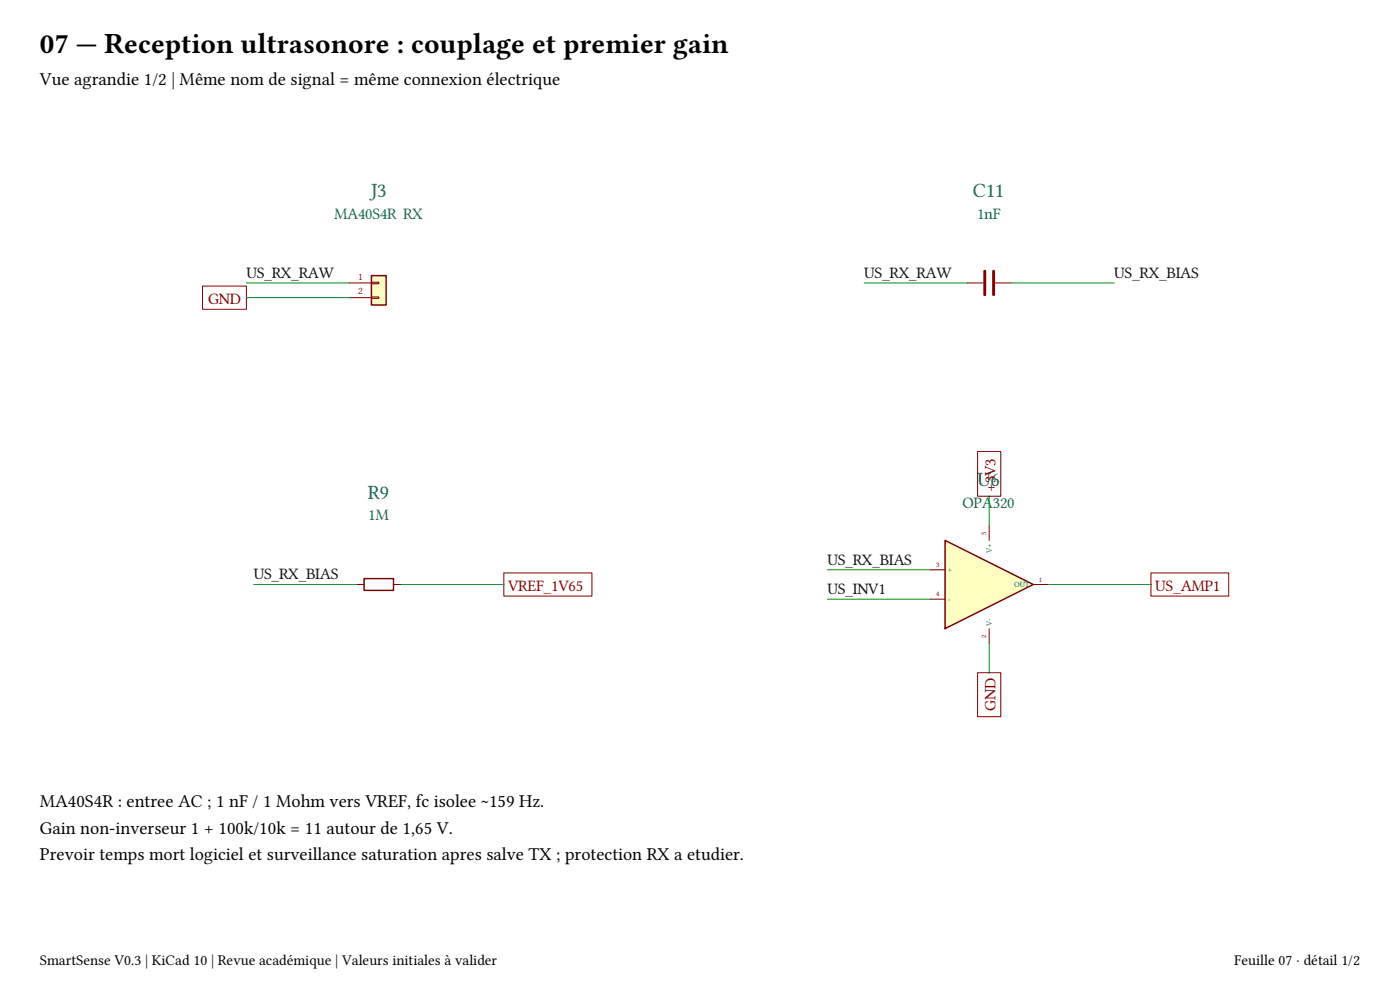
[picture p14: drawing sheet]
<svg xmlns="http://www.w3.org/2000/svg" width="297mm" height="210mm" viewBox="0 0 297 210" stroke-linecap="round" stroke-linejoin="round" font-family="sans-serif">
<defs><g id="words">
<text font-size="6" x="8.5" y="11.3">07 — Reception ultrasonore : couplage et premier gain</text>
<text font-size="4.3" fill="#0000c2" x="34.3" y="10.5">07 / Reception ultrasonore : couplage et premier gain</text>
<g font-size="4.3" fill="#006464">
<text x="78.6" y="41.8">J3</text>
<text x="206.4" y="41.8">C11</text>
<text x="78.1" y="105.8">R9</text>
<text x="207.4" y="103.1">U6</text>
<text x="77" y="169.7">R10</text>
</g>
<g font-size="3.9">
<text x="8.5" y="18">Vue agrandie 1/2 | Même nom de signal = même connexion électrique</text>
<text x="8.5" y="171.2">MA40S4R : entree AC ; 1 nF / 1 Mohm vers VREF, fc isolee ~159 Hz.</text>
<text x="8.5" y="176.8">Gain non-inverseur 1 + 100k/10k = 11 autour de 1,65 V.</text>
<text x="8.5" y="182.5">Prevoir temps mort logiciel et surveillance saturation apres salve TX ; protection RX a etudier.</text>
</g>
<g font-size="3.4" fill="#006464">
<text x="70.9" y="46.4">MA40S4R RX</text>
<text x="207.3" y="46.4">1nF</text>
<text x="204.2" y="107.7">OPA320</text>
<text x="78.1" y="110.4">1M</text>
<text x="77.7" y="174.3">10K</text>
</g>
<g font-size="3.4" fill="#0f0f0f">
<text x="52.3" y="58.9">US_RX_RAW</text>
<text x="183.3" y="58.9">US_RX_RAW</text>
<text x="236.4" y="58.9">US_RX_BIAS</text>
<text x="175.5" y="119.8">US_RX_BIAS</text>
<text x="53.8" y="122.9">US_RX_BIAS</text>
<text x="175.5" y="126">US_INV1</text>
</g>
<g font-size="3.4" fill="#840000">
<text x="44.2" y="64.4">GND</text>
<text x="211.2" y="104.3" transform="rotate(-90 211.2 104.3)">+3V3</text>
<text x="107.8" y="125.3">VREF_1V65</text>
<text x="245.1" y="125.3">US_AMP1</text>
<text x="211.2" y="150.8" transform="rotate(-90 211.2 150.8)">GND</text>
</g>
<g font-size="3.2">
<text x="8.5" y="204.7">SmartSense V0.3 | KiCad 10 | Revue académique | Valeurs initiales à valider</text>
<text x="261.9" y="204.7">Feuille 07 · détail 1/2</text>
</g>
<g font-size="2.2" fill="#a90000">
<text x="76" y="59.3">1</text>
<text x="76" y="62.4">2</text>
</g>
<g font-size="1.7" fill="#006464">
<text x="210.4" y="117.2" transform="rotate(-90 210.4 117.2)">V+</text>
<text x="201.1" y="121.4">+</text>
<text x="215.2" y="124.5">OUT</text>
<text x="201.1" y="127.7">-</text>
<text x="210.4" y="132.7" transform="rotate(-90 210.4 132.7)">V-</text>
</g>
<g font-size="1.5" fill="#a90000">
<text x="209.2" y="113.4" transform="rotate(-90 209.2 113.4)">5</text>
<text x="198.6" y="120.2">3</text>
<text x="220.4" y="123.4">1</text>
<text x="198.6" y="126.5">4</text>
<text x="209.2" y="135.3" transform="rotate(-90 209.2 135.3)">2</text>
</g>
</g></defs>
<path d="M78.8 58.5h3.1v6.2h-3.1z" fill="#ffffc2"/>
<path d="M78.8 58.5h3.1v6.2h-3.1z" fill="none" stroke="#840000" stroke-width=".31"/>
<path d="M78.8 59.9h1.6v.3h-1.6zM74.1 60h4.7M74.1 63.1h4.7M78.8 63h1.6v.3h-1.6zM205.2 60h3.4M211.1 60h3.4" fill="none" stroke="#840000" stroke-width=".21"/>
<path d="M208.9 57.5v5M210.8 57.5v5" fill="none" stroke="#840000" stroke-width=".62"/>
<path d="M200.5 114.6l18.7 9.4-18.7 9.3z" fill="#ffffc2"/>
<path d="M200.5 114.6l18.7 9.4-18.7 9.3zM77.2 122.7h6.3v2.5h-6.3z" fill="none" stroke="#840000" stroke-width=".31"/>
<path d="M43 60.7h9.3v4.9h-9.3zM207.4 95.8h4.9v9.5h-4.9zM209.8 111.5v3.1M75.7 124h1.5M83.5 124h1.5M106.9 121.5h18.7v4.9h-18.7zM197.4 120.9h3.1M197.4 127.1h3.1M209.8 133.3v3.2M219.2 124h3.1M244.2 121.5h16.5v4.9h-16.5zM207.4 142.7h4.9v9.3h-4.9z" fill="none" stroke="#840000" stroke-width=".21"/>
<path d="M52.3 60h21.8M52.3 63.1h21.8M183.3 60h21.9M214.5 60h21.9M209.8 105.3v6.2M53.8 124h21.9M85 124h21.9M175.5 127.1h21.9M175.5 120.9h21.9M209.8 136.5v6.2M222.3 124h21.9" fill="none" stroke="#009600" stroke-width=".21"/>
<use href="#words"/>
</svg>
